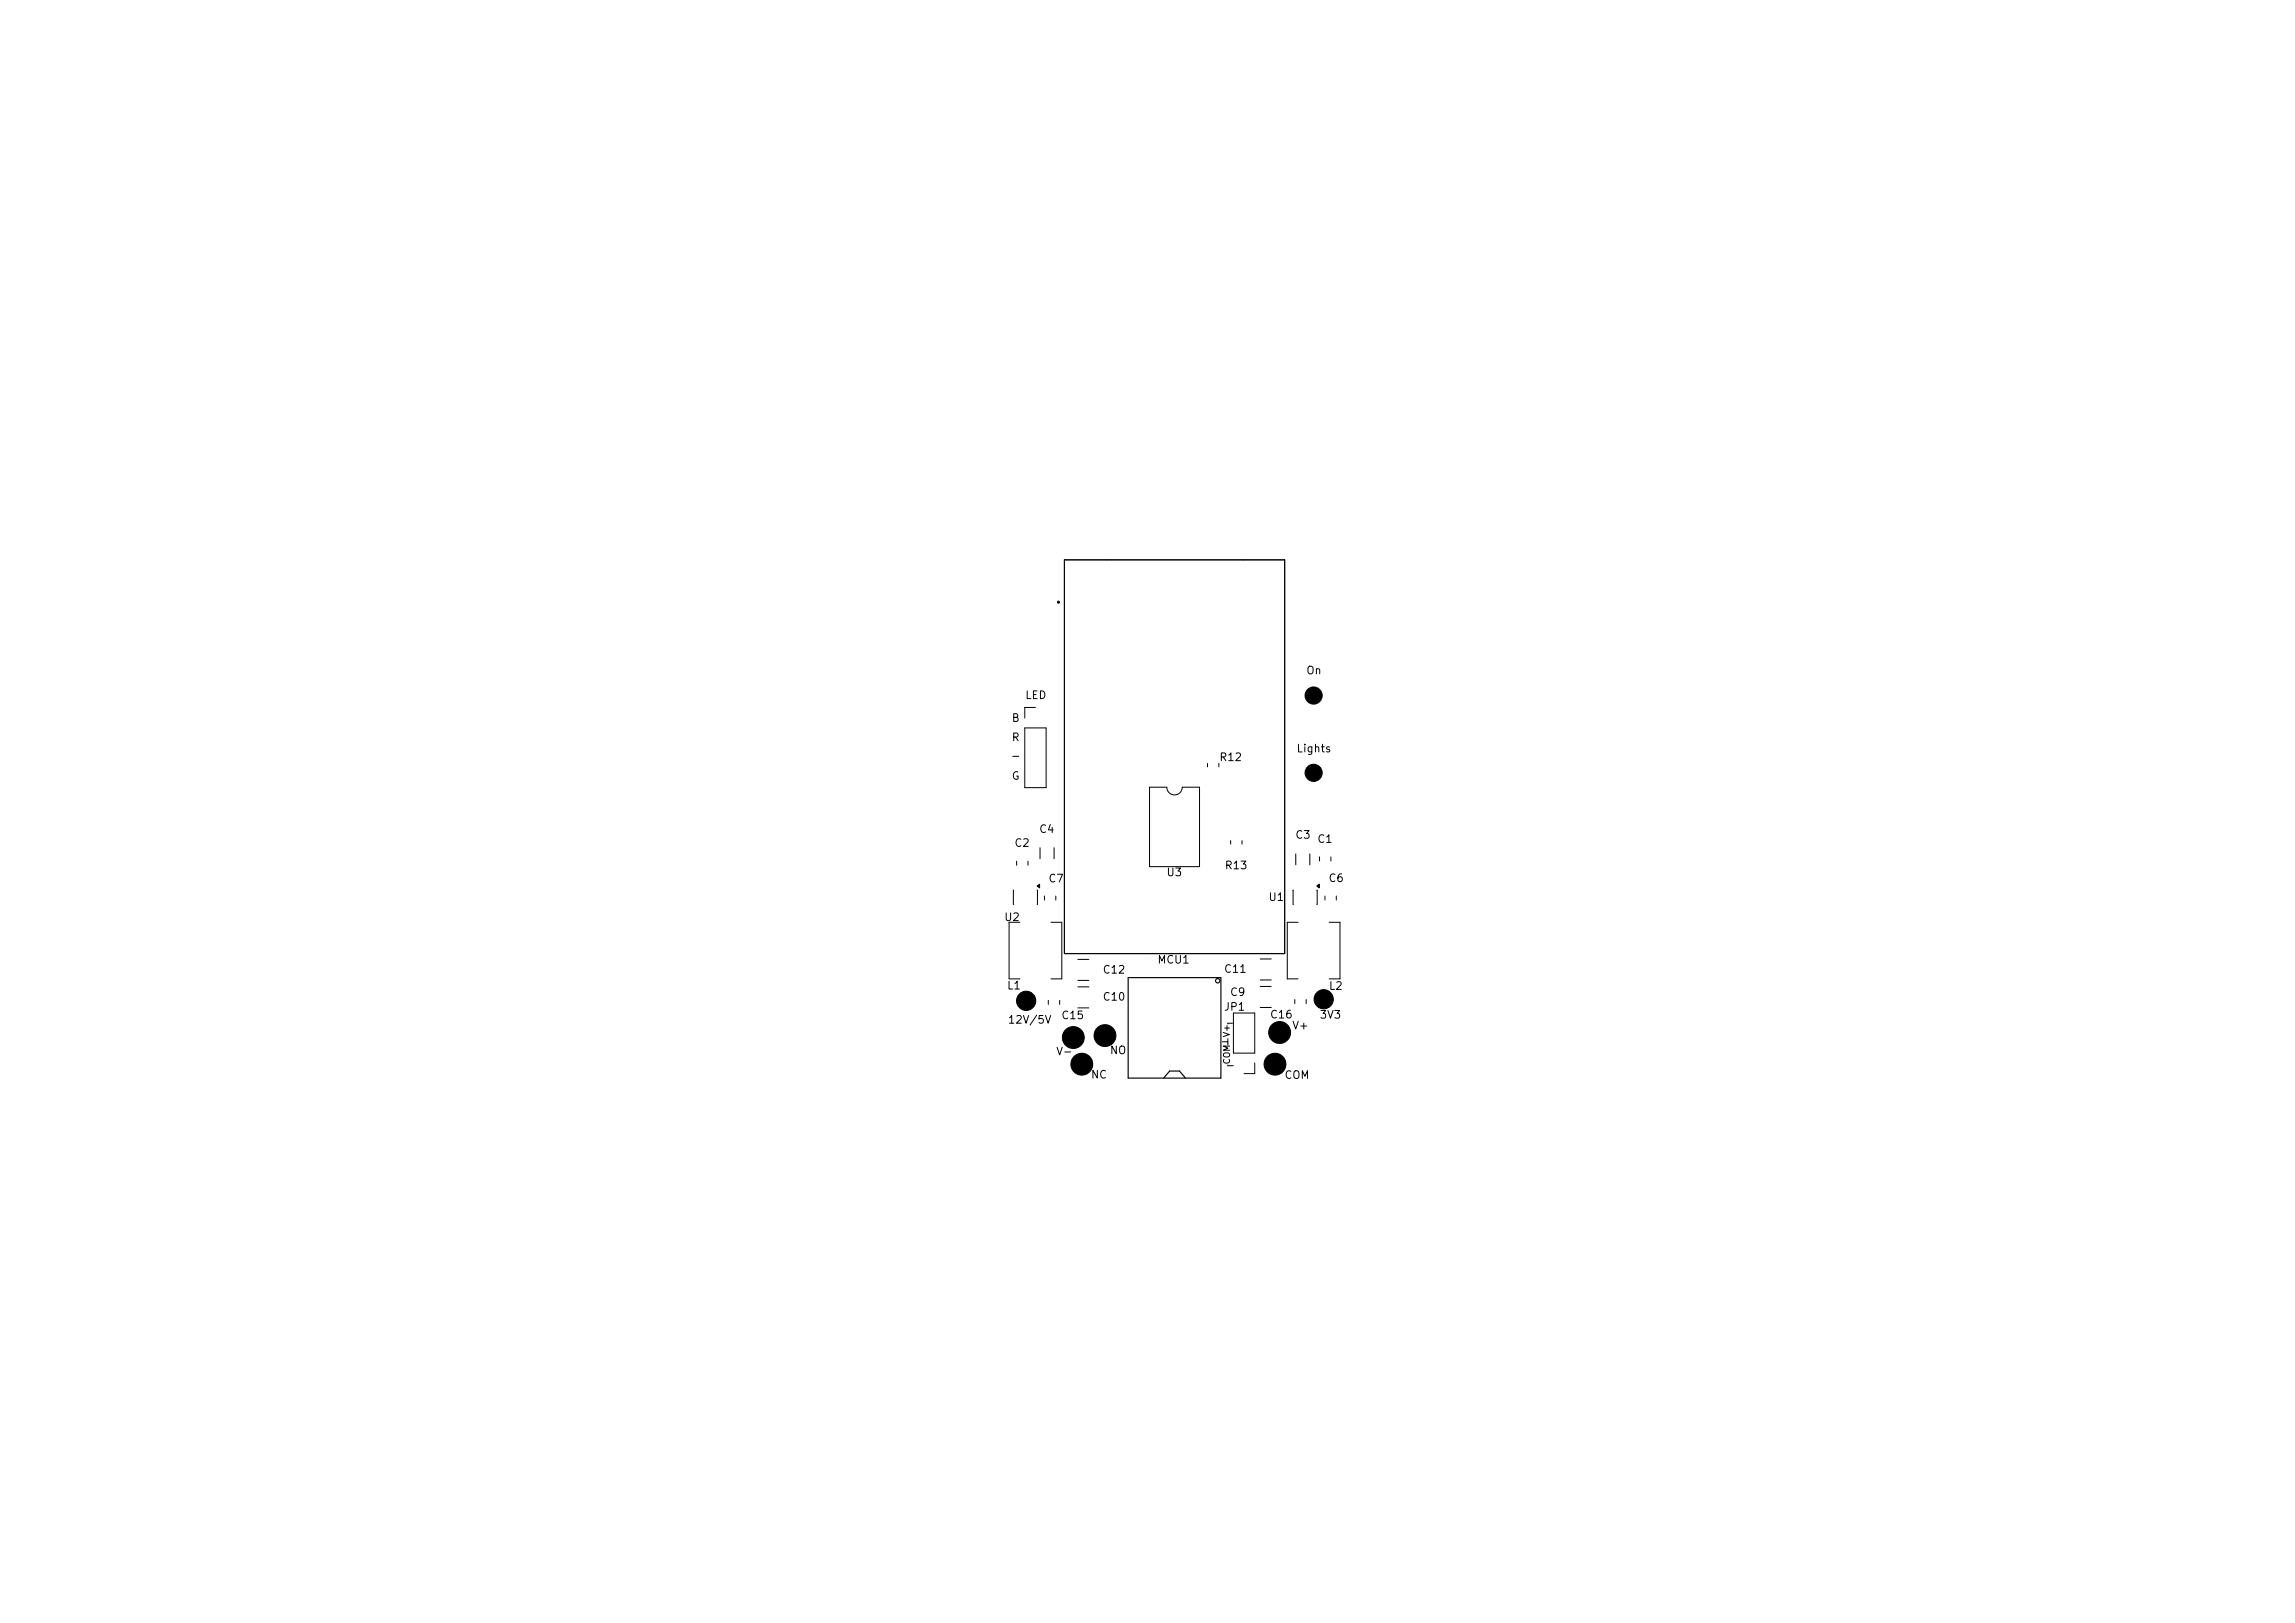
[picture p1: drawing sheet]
<svg xmlns="http://www.w3.org/2000/svg" width="297mm" height="210mm" viewBox="0 0 297 210" stroke-linecap="round" stroke-linejoin="round" font-family="sans-serif">
<defs><g id="words">
<g font-size="1">
<text x="169" y="87.5">On</text>
<text x="130.8" y="93.7">B</text>
<text x="132.6" y="90.7">LED</text>
<text x="130.7" y="98.6">-</text>
<text x="130.8" y="96.2">R</text>
<text x="130.8" y="101.2">G</text>
<text x="157.7" y="98.7">R12</text>
<text x="167.7" y="97.6">Lights</text>
<text x="131.2" y="109.8">C2</text>
<text x="134.4" y="108">C4</text>
<text x="150.9" y="113.6">U3</text>
<text x="158.4" y="112.7">R13</text>
<text x="167.5" y="108.8">C3</text>
<text x="170.4" y="109.3">C1</text>
<text x="129.9" y="119.4">U2</text>
<text x="135.6" y="114.4">C7</text>
<text x="164.1" y="116.8">U1</text>
<text x="171.8" y="114.4">C6</text>
<text x="149.7" y="124.9">MCU1</text>
<text x="130.2" y="128.3">L1</text>
<text x="142.6" y="129.7">C10</text>
<text x="142.6" y="126.2">C12</text>
<text x="158.3" y="131">JP1</text>
<text x="158.3" y="126.1">C11</text>
<text x="159.1" y="129.1">C9</text>
<text x="171.9" y="128.3">L2</text>
<text x="130.4" y="132.7">12V/5V</text>
<text x="136.6" y="136.8">V-</text>
<text x="137.3" y="132.1">C15</text>
<text x="143.5" y="136.7">NO</text>
<text x="164.3" y="132">C16</text>
<text x="167.1" y="133.5">V+</text>
<text x="170.7" y="132.1">3V3</text>
<text x="141.1" y="139.8">NC</text>
<text x="166.2" y="139.9">COM</text>
</g>
<g font-size=".8">
<text x="159.3" y="134.3" transform="rotate(-90 159.3 134.3)">V+</text>
<text x="159.4" y="137.8" transform="rotate(-90 159.4 137.8)">COM</text>
</g>
</g></defs>
<g fill="none" stroke="#000" stroke-width=".13">
<path d="M137.7 72.4h28.6v51h-28.6zM132.6 94.2h2.8v7.7h-2.8zM134 91.5h-1.4v1.4M156.3 98.8v.4M157.7 98.8v.4M131.2 115.2v1.8M131.6 111.4v.6M132 119.3h-1.4v7.4h1.4M133 111.4v.6M134.2 115.2v1.8M134.6 109.7v1.4M135.2 115.9v.6"/>
<path d="M136 119.3h1.4v7.4h-1.4M136.4 109.7v1.4M136.6 115.9v.6M148.8 101.9h2.2a1 1 0 0 0 1 1 1 1 0 0 0 1-1h2.2v10.2h-6.4zM159.3 108.8v.4M160.7 108.8v.4M167.4 115.2v1.8M167.7 110.5v1.4M168 119.3h-1.4v7.4h1.4M169.5 110.5v1.4M170.4 115.2v1.8M170.8 110.9v.5"/>
<path d="M171.5 115.9v.6M172 119.3h1.4v7.4h-1.4M172.2 110.9v.5M172.9 115.9v.6M135.7 129.4v.6M137.1 129.4v.6M139.5 127.7h1.4M139.5 130.4h1.4M139.5 124.1h1.4M139.5 126.9h1.4M158.2 134.8h.7M158.9 134.4v.8"/>
<path d="M158.9 137.8v.1h.7M159.5 132.4h-.6v.1M159.6 131.1h2.8v5.2h-2.8zM162.4 137.5v1.4h-1.4M163.1 127.6h1.4M163.1 130.4h1.4M163.1 124.1h1.4M163.1 126.8h1.4M167.6 129.3v.6M169 129.3v.6"/>
</g>
<circle cx="137" cy="77.9" r=".1" fill="none" stroke="#000" stroke-width=".2"/>
<g fill="#000" stroke="#000" stroke-width=".13">
<path d="M134.2 114.7l.3-.3v.5zM170.4 114.7l.3-.3v.5z"/>
<circle cx="170" cy="90" r="1.11"/>
<circle cx="170" cy="100" r="1.11"/>
<circle cx="132.8" cy="129.5" r="1.24"/>
<circle cx="138.9" cy="134.2" r="1.41"/>
<circle cx="140" cy="137.7" r="1.42"/>
<circle cx="143" cy="134" r="1.42"/>
<circle cx="165" cy="137.7" r="1.42"/>
<circle cx="165.6" cy="133.6" r="1.41"/>
<circle cx="171.3" cy="129.3" r="1.24"/>
</g>
<g fill="none" stroke="#000" stroke-width=".15">
<path d="M146 126.5h12v13h-12zM150.6 139.5l.8-.9h1.2l.8 .9"/>
<circle cx="157.6" cy="126.9" r=".28"/>
</g>
<use href="#words"/>
</svg>
